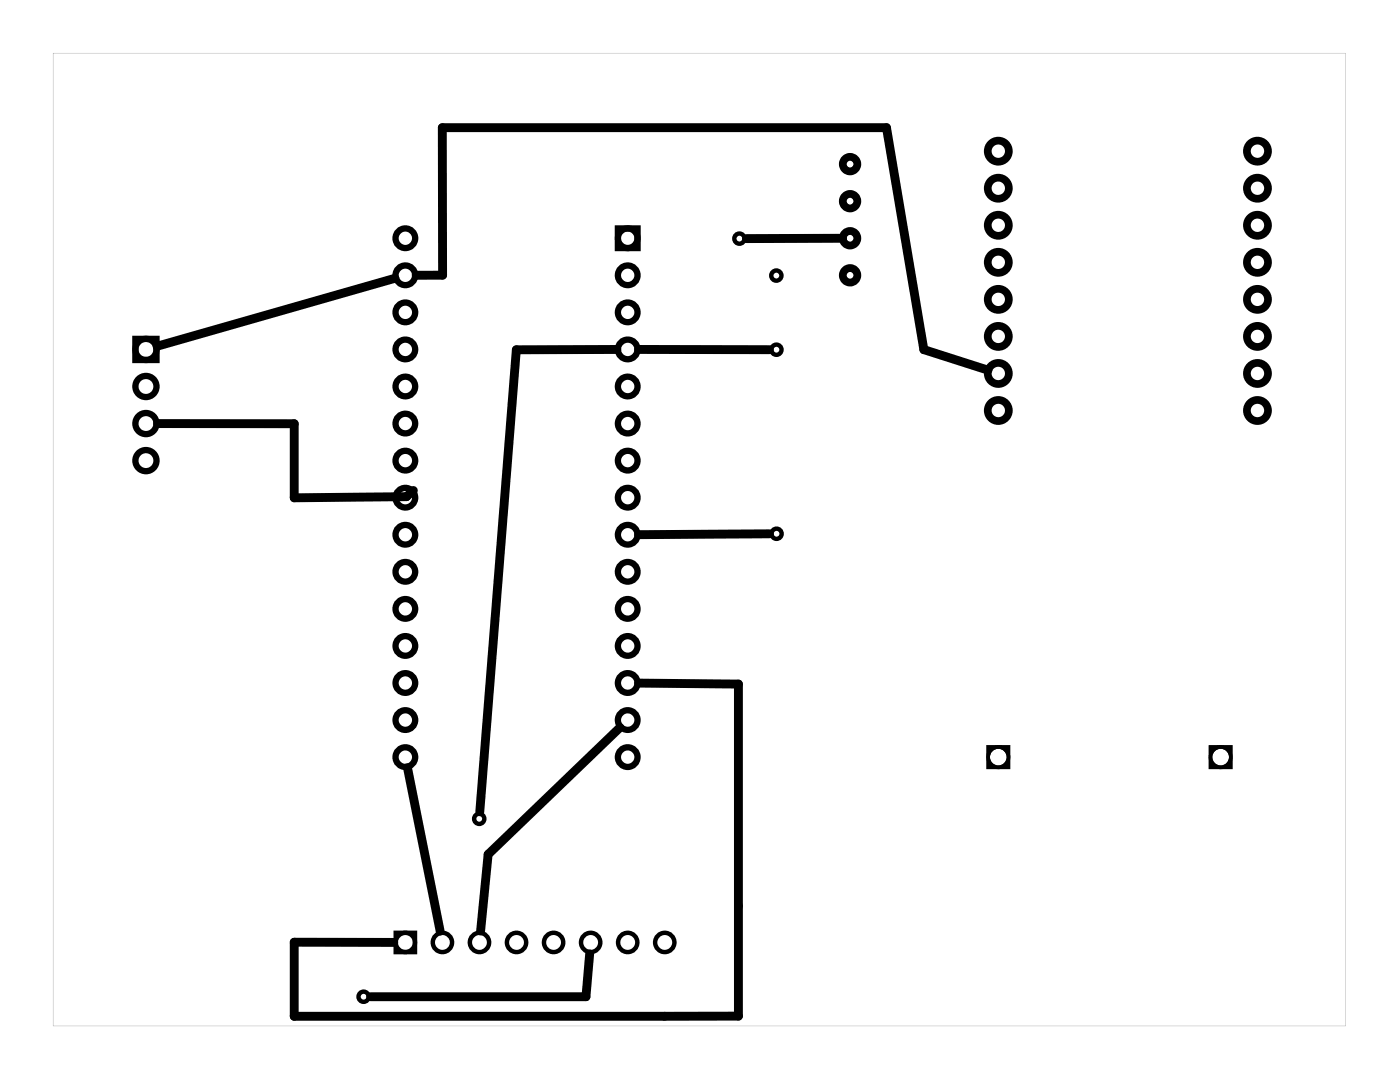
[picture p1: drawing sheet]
<svg xmlns="http://www.w3.org/2000/svg" width="96mm" height="74mm" viewBox="0 0 96 74" stroke-linecap="round" stroke-linejoin="round" font-family="sans-serif">
<g fill="#000">
<path d="M67.6 51.1v1.6h1.6v-1.6zM67.9 51.9a.57 .57 0 0 1 1.1 0 .57 .57 0 0 1-1.1 0z"/>
<path d="M82.8 51.1v1.6h1.7v-1.6zM83.1 51.9a.57 .57 0 0 1 1.1 0 .57 .57 0 0 1-1.1 0z"/>
<path d="M3.6 3.6v66.7h88.6v-66.7zM3.6 3.6h88.6v66.7h-88.6z"/>
</g>
<g fill="none" stroke="#000" stroke-width=".43">
<path d="M42.4 15.7h1.3v1.3h-1.3zM9.3 23.2h1.4v1.5h-1.4z"/>
<circle cx="27.8" cy="18.9" r=".67"/>
<circle cx="27.8" cy="16.3" r=".67"/>
<circle cx="43" cy="18.9" r=".67"/>
<circle cx="43" cy="16.3" r=".67"/>
<circle cx="10" cy="23.9" r=".72"/>
<circle cx="10" cy="29" r=".72"/>
<circle cx="10" cy="26.5" r=".72"/>
<circle cx="10" cy="31.6" r=".72"/>
<circle cx="27.8" cy="21.4" r=".67"/>
<circle cx="27.8" cy="23.9" r=".67"/>
<circle cx="27.8" cy="26.5" r=".67"/>
<circle cx="27.8" cy="29" r=".67"/>
<circle cx="27.8" cy="31.6" r=".67"/>
<circle cx="27.8" cy="34.1" r=".67"/>
<circle cx="27.8" cy="39.2" r=".67"/>
<circle cx="27.8" cy="36.6" r=".67"/>
<circle cx="43" cy="21.4" r=".67"/>
<circle cx="43" cy="31.6" r=".67"/>
<circle cx="43" cy="29" r=".67"/>
<circle cx="43" cy="26.5" r=".67"/>
<circle cx="43" cy="23.9" r=".67"/>
<circle cx="43" cy="34.1" r=".67"/>
<circle cx="43" cy="39.2" r=".67"/>
<circle cx="43" cy="36.6" r=".67"/>
<circle cx="27.8" cy="46.8" r=".67"/>
<circle cx="27.8" cy="49.3" r=".67"/>
<circle cx="27.8" cy="51.9" r=".67"/>
<circle cx="27.8" cy="41.7" r=".67"/>
<circle cx="27.8" cy="44.3" r=".67"/>
<circle cx="43" cy="46.8" r=".67"/>
<circle cx="43" cy="51.9" r=".67"/>
<circle cx="43" cy="41.7" r=".67"/>
<circle cx="43" cy="49.3" r=".67"/>
<circle cx="43" cy="44.3" r=".67"/>
</g>
<g fill="none" stroke="#000" stroke-width=".3">
<path d="M27.1 63.9h1.3v1.3h-1.3z"/>
<circle cx="50.7" cy="16.4" r=".35"/>
<circle cx="53.2" cy="18.9" r=".35"/>
<circle cx="53.2" cy="24" r=".35"/>
<circle cx="53.2" cy="36.6" r=".35"/>
<circle cx="32.8" cy="56.1" r=".35"/>
<circle cx="24.9" cy="68.3" r=".35"/>
<circle cx="27.8" cy="64.6" r=".66"/>
<circle cx="30.3" cy="64.6" r=".66"/>
<circle cx="32.9" cy="64.6" r=".66"/>
<circle cx="35.4" cy="64.6" r=".66"/>
<circle cx="37.9" cy="64.6" r=".66"/>
<circle cx="40.5" cy="64.6" r=".66"/>
<circle cx="43" cy="64.6" r=".66"/>
<circle cx="45.6" cy="64.6" r=".66"/>
</g>
<g fill="none" stroke="#000" stroke-width=".25">
<circle cx="68.4" cy="51.9" r=".7"/>
<circle cx="83.7" cy="51.9" r=".7"/>
</g>
<g fill="none" stroke="#000" stroke-width=".53">
<circle cx="58.3" cy="16.3" r=".5"/>
<circle cx="58.3" cy="11.2" r=".5"/>
<circle cx="58.3" cy="13.8" r=".5"/>
<circle cx="58.3" cy="18.9" r=".5"/>
<circle cx="68.4" cy="10.4" r=".72"/>
<circle cx="68.4" cy="12.9" r=".72"/>
<circle cx="68.4" cy="18" r=".72"/>
<circle cx="68.4" cy="15.4" r=".72"/>
<circle cx="86.2" cy="12.9" r=".72"/>
<circle cx="86.2" cy="18" r=".72"/>
<circle cx="86.2" cy="15.4" r=".72"/>
<circle cx="86.2" cy="10.4" r=".72"/>
<circle cx="68.4" cy="25.6" r=".72"/>
<circle cx="68.4" cy="20.5" r=".72"/>
<circle cx="68.4" cy="28.1" r=".72"/>
<circle cx="68.4" cy="23.1" r=".72"/>
<circle cx="86.2" cy="25.6" r=".72"/>
<circle cx="86.2" cy="20.5" r=".72"/>
<circle cx="86.2" cy="28.1" r=".72"/>
<circle cx="86.2" cy="23.1" r=".72"/>
</g>
<path d="M27.1 19.1l-16.3 4.6M28.5 18.9h1.8v-10.2h30.5l2.5 15.3 4.4 1.4M57.7 16.3l-6.5 .1M10.8 29h9.4v5.1l7.7-.1 .4-.4M42.3 24h-6.9l-2.5 31.6M43.8 23.9l8.9 .1M52.7 36.6h-8.9M27.9 52.6l2.3 11.2M42.5 49.9l-9 8.7-.6 5.2M43.8 46.8l6.8 .1v22.7h-30.4v-5h6.8M40.4 65.4l-.2 2.9h-14.8" fill="none" stroke="#000" stroke-width=".61"/>
</svg>
